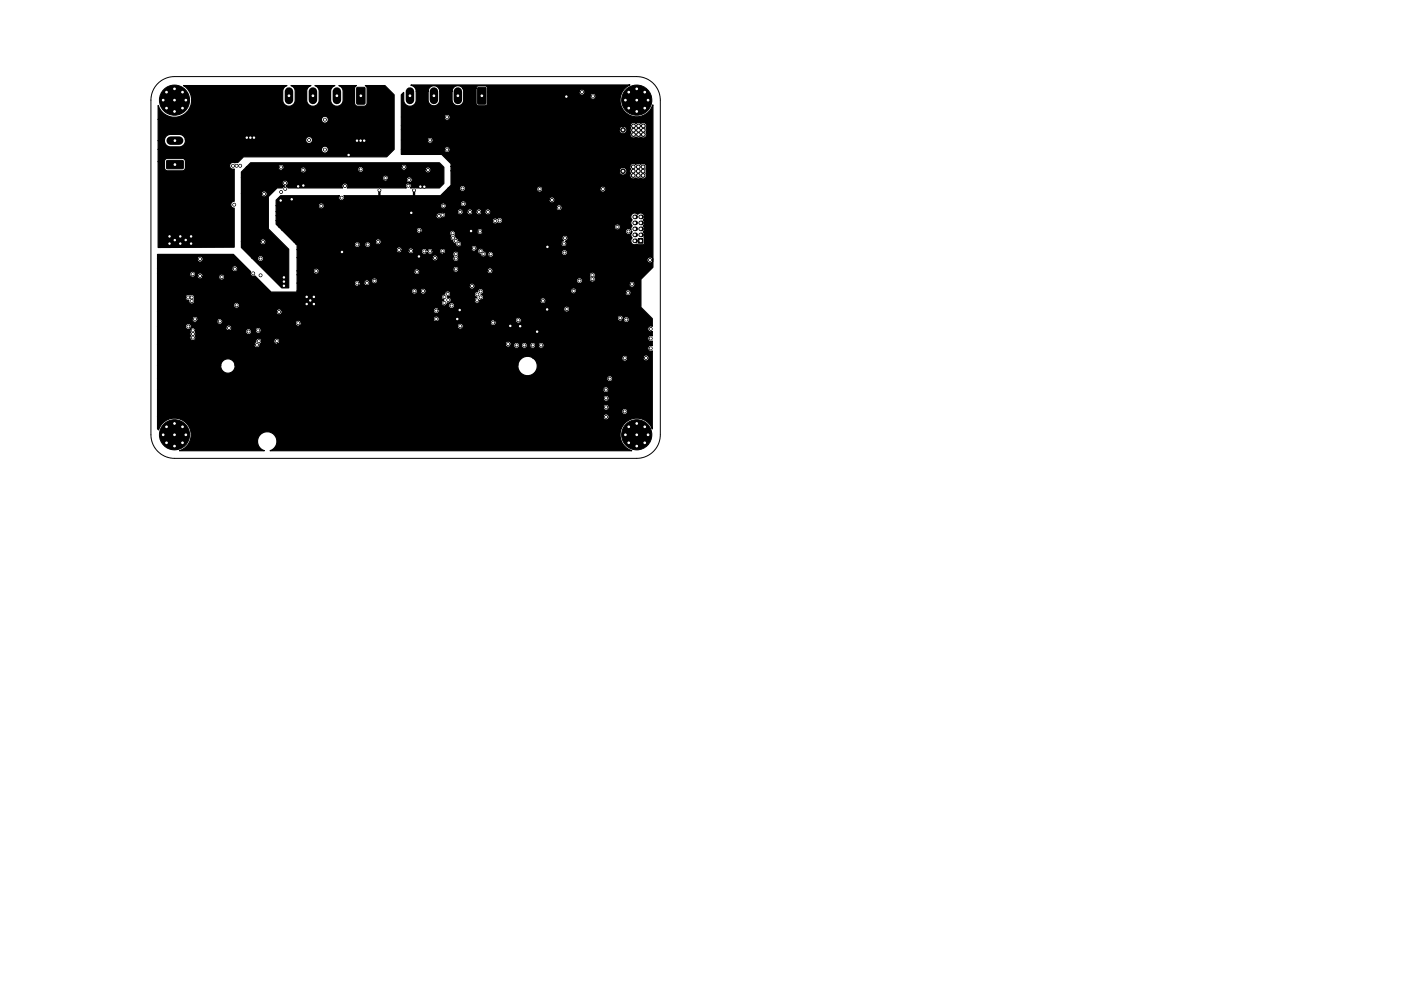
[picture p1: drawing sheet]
<svg xmlns="http://www.w3.org/2000/svg" width="297mm" height="210mm" viewBox="0 0 297 210" stroke-linecap="round" stroke-linejoin="round" font-family="sans-serif">
<path d="M33.5 17.7a5 5 0 0 1 3.5-1.5h98a5 5 0 0 1 5 5v71a5 5 0 0 1-5 5h-98a5 5 0 0 1-5-5v-71a5 5 0 0 1 1.5-3.5z" fill="none" stroke="#000" stroke-width=".21"/>
<g fill="#000" stroke="#000" stroke-width=".21">
<path d="M75.7 18.6l1.5-.1 .2 .2v3.2l-.1 .2h-1.5l-.2-.1zM101.3 18.6l1.5-.1 .2 .2 .1 3.2-.2 .2h-1.4l-.2-.1zM35.4 34.1l3.3-.1 .2 .2v1.5l-.3 .1h-3.2l-.1-.2zM135.3 50.6h1v1h-1z"/>
<circle cx="35.3" cy="19.6" r=".4"/>
<circle cx="37" cy="18.8" r=".4"/>
<circle cx="38.7" cy="19.6" r=".4"/>
<circle cx="123.4" cy="19.6" r=".3"/>
<circle cx="133.3" cy="19.6" r=".4"/>
<circle cx="135" cy="18.8" r=".4"/>
<circle cx="136.7" cy="19.6" r=".4"/>
<circle cx="34.6" cy="21.2" r=".4"/>
<circle cx="35.3" cy="22.9" r=".4"/>
<circle cx="37" cy="23.6" r=".4"/>
<circle cx="37" cy="21.2" r="3.2"/>
<circle cx="38.7" cy="22.9" r=".4"/>
<circle cx="39.4" cy="21.2" r=".4"/>
<circle cx="49.4" cy="35.2" r=".3"/>
<circle cx="50.2" cy="35.2" r=".3"/>
<circle cx="50.9" cy="35.2" r=".3"/>
<circle cx="52.3" cy="29.2" r=".3"/>
<circle cx="53.1" cy="29.2" r=".3"/>
<circle cx="53.8" cy="29.2" r=".3"/>
<circle cx="59.6" cy="35.5" r=".3"/>
<circle cx="60.5" cy="38.9" r=".3"/>
<circle cx="63.2" cy="39.5" r=".3"/>
<circle cx="64.3" cy="36.1" r=".3"/>
<circle cx="64.3" cy="39.4" r=".3"/>
<circle cx="65.5" cy="29.7" r=".3"/>
<circle cx="68.9" cy="31.7" r=".3"/>
<circle cx="68.9" cy="25.4" r=".3"/>
<circle cx="73.1" cy="39.5" r=".3"/>
<circle cx="73.9" cy="32.9" r=".3"/>
<circle cx="75.7" cy="29.8" r=".3"/>
<circle cx="76.5" cy="29.8" r=".3"/>
<circle cx="76.5" cy="35.9" r=".3"/>
<circle cx="77.2" cy="29.8" r=".3"/>
<circle cx="81.7" cy="37.8" r=".3"/>
<circle cx="85.6" cy="35.5" r=".3"/>
<circle cx="86.6" cy="39.4" r=".3"/>
<circle cx="86.8" cy="38.2" r=".3"/>
<circle cx="89.1" cy="39.6" r=".3"/>
<circle cx="90" cy="39.6" r=".3"/>
<circle cx="90.7" cy="36.1" r=".3"/>
<circle cx="91.2" cy="29.8" r=".3"/>
<circle cx="94.8" cy="31.7" r=".3"/>
<circle cx="94.8" cy="24.9" r=".3"/>
<circle cx="98.1" cy="40" r=".3"/>
<circle cx="120.1" cy="20.5" r=".3"/>
<circle cx="125.7" cy="20.4" r=".3"/>
<circle cx="132.1" cy="36.3" r=".48"/>
<circle cx="132.1" cy="27.6" r=".48"/>
<circle cx="132.6" cy="21.2" r=".4"/>
<circle cx="133.3" cy="22.9" r=".4"/>
<circle cx="134.3" cy="37.2" r=".4"/>
<circle cx="134.3" cy="35.4" r=".4"/>
<circle cx="134.3" cy="36.3" r=".4"/>
<circle cx="134.3" cy="26.7" r=".4"/>
<circle cx="134.3" cy="28.5" r=".4"/>
<circle cx="134.3" cy="27.6" r=".4"/>
<circle cx="135" cy="23.6" r=".4"/>
<circle cx="135" cy="21.2" r="3.2"/>
<circle cx="135.3" cy="35.4" r=".4"/>
<circle cx="135.3" cy="36.3" r=".4"/>
<circle cx="135.3" cy="37.2" r=".4"/>
<circle cx="135.4" cy="27.6" r=".4"/>
<circle cx="135.4" cy="28.5" r=".4"/>
<circle cx="135.4" cy="26.7" r=".4"/>
<circle cx="136.3" cy="35.4" r=".4"/>
<circle cx="136.3" cy="36.3" r=".4"/>
<circle cx="136.3" cy="37.2" r=".4"/>
<circle cx="136.4" cy="26.7" r=".4"/>
<circle cx="136.4" cy="27.6" r=".4"/>
<circle cx="136.4" cy="28.5" r=".4"/>
<circle cx="136.7" cy="22.9" r=".4"/>
<circle cx="137.4" cy="21.2" r=".4"/>
<circle cx="35.9" cy="51.7" r=".3"/>
<circle cx="35.9" cy="50.2" r=".3"/>
<circle cx="37.1" cy="50.9" r=".3"/>
<circle cx="38.2" cy="51.7" r=".3"/>
<circle cx="38.2" cy="50.2" r=".3"/>
<circle cx="39.4" cy="50.9" r=".3"/>
<circle cx="40.5" cy="51.7" r=".3"/>
<circle cx="40.5" cy="50.2" r=".3"/>
<circle cx="40.8" cy="58.2" r=".3"/>
<circle cx="42.4" cy="55" r=".3"/>
<circle cx="42.4" cy="58.5" r=".3"/>
<circle cx="47" cy="58.8" r=".3"/>
<circle cx="49.7" cy="43.4" r=".3"/>
<circle cx="49.8" cy="57" r=".3"/>
<circle cx="53.7" cy="58" r=".3"/>
<circle cx="55.2" cy="58.4" r=".3"/>
<circle cx="55.2" cy="54.9" r=".3"/>
<circle cx="55.8" cy="51.3" r=".3"/>
<circle cx="56" cy="41.1" r=".3"/>
<circle cx="59.5" cy="42.5" r=".3"/>
<circle cx="59.6" cy="40.7" r=".3"/>
<circle cx="60.2" cy="58.9" r=".3"/>
<circle cx="60.2" cy="59.7" r=".3"/>
<circle cx="60.5" cy="40.1" r=".3"/>
<circle cx="61.8" cy="42.3" r=".3"/>
<circle cx="67.1" cy="57.5" r=".3"/>
<circle cx="68.1" cy="43.7" r=".3"/>
<circle cx="72.4" cy="42" r=".3"/>
<circle cx="72.5" cy="53.5" r=".3"/>
<circle cx="75.7" cy="51.9" r=".3"/>
<circle cx="78" cy="51.9" r=".3"/>
<circle cx="79.4" cy="59.6" r=".3"/>
<circle cx="80.2" cy="51.3" r=".3"/>
<circle cx="80.4" cy="40.4" r=".3"/>
<circle cx="84.6" cy="53" r=".3"/>
<circle cx="87.1" cy="53.2" r=".3"/>
<circle cx="87.2" cy="45.2" r=".3"/>
<circle cx="87.8" cy="40.4" r=".3"/>
<circle cx="88.4" cy="57.7" r=".3"/>
<circle cx="88.8" cy="54.4" r=".3"/>
<circle cx="88.9" cy="48.9" r=".3"/>
<circle cx="90" cy="53.3" r=".3"/>
<circle cx="91.2" cy="53.3" r=".3"/>
<circle cx="92.2" cy="54.7" r=".3"/>
<circle cx="93" cy="45.8" r=".3"/>
<circle cx="93.8" cy="53.3" r=".3"/>
<circle cx="93.8" cy="45.6" r=".3"/>
<circle cx="94" cy="43.7" r=".3"/>
<circle cx="96" cy="49.5" r=".3"/>
<circle cx="96.1" cy="50.4" r=".3"/>
<circle cx="96.6" cy="51.1" r=".3"/>
<circle cx="96.6" cy="53.9" r=".3"/>
<circle cx="96.6" cy="57.1" r=".3"/>
<circle cx="96.6" cy="54.9" r=".3"/>
<circle cx="97.2" cy="51.8" r=".3"/>
<circle cx="97.6" cy="45" r=".3"/>
<circle cx="98.2" cy="43.2" r=".3"/>
<circle cx="99.6" cy="45" r=".3"/>
<circle cx="99.9" cy="49" r=".3"/>
<circle cx="100.5" cy="52.7" r=".3"/>
<circle cx="101.5" cy="45" r=".3"/>
<circle cx="101.8" cy="49.1" r=".3"/>
<circle cx="101.9" cy="53.3" r=".3"/>
<circle cx="102.5" cy="53.9" r=".3"/>
<circle cx="103.4" cy="45" r=".3"/>
<circle cx="103.9" cy="57.4" r=".3"/>
<circle cx="104" cy="53.9" r=".3"/>
<circle cx="105" cy="46.9" r=".3"/>
<circle cx="105.9" cy="46.8" r=".3"/>
<circle cx="114.4" cy="40.1" r=".3"/>
<circle cx="116.1" cy="52.4" r=".3"/>
<circle cx="117" cy="42.4" r=".3"/>
<circle cx="118.5" cy="44.1" r=".3"/>
<circle cx="119.6" cy="51.7" r=".3"/>
<circle cx="119.7" cy="53.6" r=".3"/>
<circle cx="119.8" cy="50.5" r=".3"/>
<circle cx="122.9" cy="59.6" r=".3"/>
<circle cx="125.6" cy="58.4" r=".3"/>
<circle cx="125.6" cy="59.2" r=".3"/>
<circle cx="127.8" cy="40.1" r=".3"/>
<circle cx="130.9" cy="48.2" r=".3"/>
<circle cx="133.2" cy="49.1" r=".3"/>
<circle cx="137.8" cy="55.2" r=".3"/>
<circle cx="39.9" cy="63.1" r=".3"/>
<circle cx="39.9" cy="69.3" r=".3"/>
<circle cx="40.6" cy="63.1" r=".3"/>
<circle cx="40.6" cy="63.9" r=".3"/>
<circle cx="40.9" cy="70.9" r=".3"/>
<circle cx="40.9" cy="70.1" r=".3"/>
<circle cx="40.9" cy="71.6" r=".3"/>
<circle cx="41.3" cy="67.7" r=".3"/>
<circle cx="46.6" cy="68.2" r=".3"/>
<circle cx="48.5" cy="69.6" r=".3"/>
<circle cx="50.2" cy="64.8" r=".3"/>
<circle cx="52.7" cy="70.4" r=".3"/>
<circle cx="54.5" cy="73.1" r=".3"/>
<circle cx="54.7" cy="70.1" r=".3"/>
<circle cx="54.9" cy="72.4" r=".3"/>
<circle cx="58.7" cy="72.4" r=".3"/>
<circle cx="59.2" cy="66.2" r=".3"/>
<circle cx="60.2" cy="60.6" r=".3"/>
<circle cx="63.2" cy="68.6" r=".3"/>
<circle cx="65" cy="64.5" r=".3"/>
<circle cx="65" cy="63" r=".3"/>
<circle cx="65.8" cy="63.7" r=".3"/>
<circle cx="66.5" cy="63" r=".3"/>
<circle cx="66.5" cy="64.5" r=".3"/>
<circle cx="75.7" cy="60.1" r=".3"/>
<circle cx="77.8" cy="60" r=".3"/>
<circle cx="87.9" cy="61.8" r=".3"/>
<circle cx="89.7" cy="61.8" r=".3"/>
<circle cx="92.5" cy="65.9" r=".3"/>
<circle cx="92.5" cy="67.7" r=".3"/>
<circle cx="94.2" cy="64.3" r=".3"/>
<circle cx="94.2" cy="63" r=".3"/>
<circle cx="94.9" cy="62.4" r=".3"/>
<circle cx="95" cy="63.7" r=".3"/>
<circle cx="95.8" cy="64.8" r=".3"/>
<circle cx="97" cy="67.7" r=".3"/>
<circle cx="97.5" cy="65.8" r=".3"/>
<circle cx="97.6" cy="69.2" r=".3"/>
<circle cx="100.1" cy="60.7" r=".3"/>
<circle cx="101.1" cy="63.7" r=".3"/>
<circle cx="101.2" cy="62.5" r=".3"/>
<circle cx="101.9" cy="63.1" r=".3"/>
<circle cx="101.9" cy="61.8" r=".3"/>
<circle cx="104.6" cy="68.4" r=".3"/>
<circle cx="107.7" cy="73" r=".3"/>
<circle cx="108.2" cy="69.1" r=".3"/>
<circle cx="109.5" cy="73.3" r=".3"/>
<circle cx="109.9" cy="67.9" r=".3"/>
<circle cx="110.3" cy="69.2" r=".3"/>
<circle cx="111.2" cy="73.3" r=".3"/>
<circle cx="113" cy="73.3" r=".3"/>
<circle cx="113.9" cy="70.4" r=".3"/>
<circle cx="114.7" cy="73.3" r=".3"/>
<circle cx="115.1" cy="63.8" r=".3"/>
<circle cx="116" cy="65.7" r=".3"/>
<circle cx="120.1" cy="65.6" r=".3"/>
<circle cx="121.6" cy="61.7" r=".3"/>
<circle cx="131.5" cy="67.5" r=".3"/>
<circle cx="132.5" cy="76" r=".3"/>
<circle cx="132.8" cy="67.8" r=".3"/>
<circle cx="133.2" cy="62.1" r=".3"/>
<circle cx="134" cy="60.3" r=".3"/>
<circle cx="137" cy="75.9" r=".3"/>
<circle cx="138" cy="73.9" r=".3"/>
<circle cx="138" cy="71.8" r=".3"/>
<circle cx="138" cy="69.8" r=".3"/>
<circle cx="34.6" cy="92.2" r=".4"/>
<circle cx="35.3" cy="90.6" r=".4"/>
<circle cx="35.3" cy="93.9" r=".4"/>
<circle cx="37" cy="94.6" r=".4"/>
<circle cx="37" cy="89.8" r=".4"/>
<circle cx="37" cy="92.2" r="3.2"/>
<circle cx="38.7" cy="90.6" r=".4"/>
<circle cx="38.7" cy="93.9" r=".4"/>
<circle cx="39.4" cy="92.2" r=".4"/>
<circle cx="128.4" cy="82.7" r=".3"/>
<circle cx="128.5" cy="88.4" r=".3"/>
<circle cx="128.5" cy="84.5" r=".3"/>
<circle cx="128.5" cy="86.4" r=".3"/>
<circle cx="129.3" cy="80.3" r=".3"/>
<circle cx="132.4" cy="87.3" r=".3"/>
<circle cx="132.6" cy="92.2" r=".4"/>
<circle cx="133.3" cy="90.6" r=".4"/>
<circle cx="133.3" cy="93.9" r=".4"/>
<circle cx="135" cy="94.6" r=".4"/>
<circle cx="135" cy="89.8" r=".4"/>
<circle cx="135" cy="92.2" r="3.2"/>
<circle cx="136.7" cy="90.6" r=".4"/>
<circle cx="136.7" cy="93.9" r=".4"/>
<circle cx="137.4" cy="92.2" r=".4"/>
</g>
<g fill="#000">
<circle cx="134.6" cy="48.6" r=".5"/>
<circle cx="134.6" cy="46" r=".5"/>
<circle cx="134.6" cy="49.8" r=".5"/>
<circle cx="134.6" cy="47.3" r=".5"/>
<circle cx="134.6" cy="51.1" r=".5"/>
<circle cx="135.8" cy="48.6" r=".5"/>
<circle cx="135.8" cy="49.8" r=".5"/>
<circle cx="135.8" cy="46" r=".5"/>
<circle cx="135.8" cy="47.3" r=".5"/>
</g>
<path d="M61.3 19.4v1.8M66.3 19.4v1.8M71.4 19.4v1.8M86.9 19.4v1.8M92 19.4v1.8M97.1 19.4v1.8M36.2 29.8h1.8" fill="none" stroke="#000" stroke-width="1.8"/>
<path d="M80.4 40.4v1.3M87.8 40.4v1.8" fill="none" stroke="#000" stroke-width=".5"/>
<path d="M33.5 22.4a3.6 3.6 0 0 0 5.8 1.7 3.6 3.6 0 0 0-.4-5.9h21.9l-.5 .3-.3 .7-.1 2.1a1.33 1.33 0 0 0 1.4 1.2 1.33 1.33 0 0 0 1.3-1.2v-2.1l-.4-.7-.5-.3h4.2l-.5 .3-.4 .7v2.1a1.33 1.33 0 0 0 1.3 1.2 1.33 1.33 0 0 0 1.4-1.2v-2.1l-.4-.7-.5-.3h4.2l-.5 .3-.4 .7v2.1a1.33 1.33 0 0 0 1.3 1.2 1.33 1.33 0 0 0 1.4-1.2l-.1-2.1-.3-.7-.6-.3h3.8l-.4 .4v3.3a.68 .68 0 0 0 .7 .6h1.3a.68 .68 0 0 0 .6-.6v-3.3l-.4-.4h4.2l2 1.9v11.6l-1.6 1.6h-30.3l-1.3 1.2h-.6a.74 .74 0 0 0-1.1 .6 .74 .74 0 0 0 1 .8v6.8a.73 .73 0 0 0-.8 .7 .73 .73 0 0 0 .8 .8v8.2l-16.2 .1v-18.2h1.4v1.3a.68 .68 0 0 0 .6 .6h3.1a.68 .68 0 0 0 .7-.6v-1.3a.68 .68 0 0 0-.7-.7h-3.1a.68 .68 0 0 0-.6 .7h-1.4v-2.6h34.7a.73 .73 0 0 0 .9 .7 .73 .73 0 0 0 .3-1.2 .73 .73 0 0 0-1.2 .3v.2h-34.7v-1.9h1.4a1.32 1.32 0 0 0 1.2 1.4h1.9a1.32 1.32 0 0 0 1.3-1.6h25.5a.73 .73 0 0 0 1 .8 .73 .73 0 0 0 .2-1.2 .73 .73 0 0 0-1.2 .3v.1h-25.5a1.31 1.31 0 0 0-1.3-1.1h-1.9a1.32 1.32 0 0 0-1.2 1.3h-1.4v-4.5h34.7a.73 .73 0 0 0 .9 .8 .73 .73 0 0 0 .3-1.2 .73 .73 0 0 0-1.2 .3v.1h-34.7zM33.4 54h16.1l3.7 3.7a.63 .63 0 0 0 0 .7 .63 .63 0 0 0 .8 .1l3.5 3.5h5.4l.1-.3h24.2a.63 .63 0 0 0 .7 .7 .63 .63 0 0 0 .6-.7h.6v.1a.63 .63 0 0 0 .9 .5 .63 .63 0 0 0 0-1.1 .63 .63 0 0 0-.9 .5h-.6v-.1a.63 .63 0 0 0-.7-.4 .63 .63 0 0 0-.6 .5h-24.2v-1.6h12.1v.1a.63 .63 0 0 0 1 .4h23.3v.2a.63 .63 0 0 0 .9 .5 .63 .63 0 0 0 .2-1h32.9v.1a.63 .63 0 0 0 .9 .5 .63 .63 0 0 0 0-1.1 .63 .63 0 0 0-.9 .5l-32.9-.1a.63 .63 0 0 0-1.1 .4h-23.3l.2-.3v-.4h.8a.63 .63 0 0 0 .9 .7 .63 .63 0 0 0 .2-1.1h.6v.1a.63 .63 0 0 0 .7 .6 .63 .63 0 0 0 .5-.7h42.2v.1a.63 .63 0 0 0 1 .5 .63 .63 0 0 0 0-1.1 .63 .63 0 0 0-1 .5l-42.2-.1a.63 .63 0 0 0-.7-.4 .63 .63 0 0 0-.5 .5h-.6a.63 .63 0 0 0-1.1 .4l-.8-.1a.63 .63 0 0 0-.7-.3 .63 .63 0 0 0-.5 .6h-12.1v-1.8h62v.1a.48 .48 0 0 1 0 .8 .64 .64 0 0 0 .8 .6 .64 .64 0 0 0 .3-1 .63 .63 0 0 0-.3-1 .63 .63 0 0 0-.8 .5h-62v-.8h3.4v.1a.63 .63 0 0 0 .7 .6 .63 .63 0 0 0 .6-.6h20.1v.1a.63 .63 0 0 0 .9 .5 .63 .63 0 0 0-.1-1.1h7.4v.1a.63 .63 0 0 0 .6 .6 .63 .63 0 0 0 .6-.4h6.1v.1a.63 .63 0 0 0 .9 .5 .63 .63 0 0 0 0-1.1 .63 .63 0 0 0-.9 .5l-6.1-.1a.63 .63 0 0 0-.4-.8 .63 .63 0 0 0-.8 .6l-7.4-.1a.63 .63 0 0 0-.8 .6h-20.1a.63 .63 0 0 0-.6-.7 .63 .63 0 0 0-.7 .6h-3.4v-2.8h28.6v.1a.63 .63 0 0 0 1 .5 .63 .63 0 0 0 0-1.1 .63 .63 0 0 0-1 .5h-28.6v-1.7h21v.1a.63 .63 0 0 0 .6 .5 .63 .63 0 0 0 .6-.5h1.3v.2a.63 .63 0 0 0 .6 .5 .63 .63 0 0 0 .6-.5h1.6v.1a.63 .63 0 0 0 .6 .6 .63 .63 0 0 0 .7-.5 .63 .63 0 0 0 .7 .5 .63 .63 0 0 0 .5-.8h1.4v.1a.63 .63 0 0 0 .9 .6h1.9l.2 .5a.63 .63 0 0 0 0 .9 .63 .63 0 0 0 .9 0 .63 .63 0 0 0 0-.9 .63 .63 0 0 0-.2-1 .63 .63 0 0 0-.9 .5l-1.9-.1a.63 .63 0 0 0 .1-1 .63 .63 0 0 0-1 .4h-1.4a.63 .63 0 0 0-.6-.5 .63 .63 0 0 0-.6 .5l-.1-.2a.63 .63 0 0 0-.7-.3 .63 .63 0 0 0-.5 .6h-1.6v-.4l-.3-.3h12.5a.63 .63 0 0 0 .3 .6 .63 .63 0 0 0 .6 0h.5l.2 .6a.48 .48 0 0 1 .5 .5 .63 .63 0 0 0 .7 .2 .63 .63 0 0 0 .4-.6h.3v.1a.63 .63 0 0 0 .9 .5 .63 .63 0 0 0 .2-1h14.6v.2a.63 .63 0 0 0 .9 .4 .63 .63 0 0 0 0-1 .63 .63 0 0 0-.9 .4h-14.7a.63 .63 0 0 0-1 .4h-.3l-.2-.5a.48 .48 0 0 1-.5-.5 .63 .63 0 0 0-.7-.2 .63 .63 0 0 0-.4 .5h-.4a.63 .63 0 0 0-.1-1.1 .63 .63 0 0 0-.9 .5h-12.6a.63 .63 0 0 0-.8 .5h-1.2a.63 .63 0 0 0-.6-.7 .63 .63 0 0 0-.7 .6h-21v-1l-.2-.2h12.3a.63 .63 0 0 0 .6 .7 .63 .63 0 0 0 .7-.7h.9v.1a.63 .63 0 0 0 1 .5 .63 .63 0 0 0 0-1.1 .63 .63 0 0 0-1 .5h-.9l-.1-.1a.63 .63 0 0 0-.6-.5 .63 .63 0 0 0-.6 .6h-12.3l-.6-.6h17.4v.2a.63 .63 0 0 0 .9 .4 .63 .63 0 0 0 0-1 .63 .63 0 0 0-.9 .4h-17.4l-2.4-2.4h28.5v.2a.63 .63 0 0 0 .9 .4h6.1l.3 .6a.74 .74 0 0 0 .4 1.2l.2 .4a.49 .49 0 0 1 .5 .6 .63 .63 0 0 0 .8 .1 .63 .63 0 0 0 .3-.7h21.1v.1a.63 .63 0 0 0 1 .5 .63 .63 0 0 0 0-1 .63 .63 0 0 0 .5-.9 .63 .63 0 0 0-1-.2 .63 .63 0 0 0 0 1l-.3 .2-.2 .3h-21.1l-.2-.3a.49 .49 0 0 1-.5-.6 .63 .63 0 0 1-.5-.7l-.2-.1a.62 .62 0 0 0 0-.8h4.7v.1a.63 .63 0 0 0 .7 .5 .63 .63 0 0 0 .6-.6h30.2v.1a.63 .63 0 0 0 .7 .5 .63 .63 0 0 0 .6-.7l.1 .2a.83 .83 0 0 0 0 1.3 .83 .83 0 0 0-.1 1.1 .83 .83 0 0 0 1.2 .2l.2 .1 1.3-.1 .1-1.2-.2-.3a.82 .82 0 0 0-.1-1.1 .83 .83 0 0 0 0-1.3 .83 .83 0 0 0 0-1.2 .83 .83 0 0 0 0-1.3 .83 .83 0 0 0-1.2 .1 .83 .83 0 0 0-1.2-.1 .83 .83 0 0 0 0 1.3 .83 .83 0 0 0 0 1.2l-.2 .4v.5a.63 .63 0 0 0-.7-.3 .63 .63 0 0 0-.5 .6h-30.2v-.2a.63 .63 0 0 0-.7-.4 .63 .63 0 0 0-.6 .6l-4.7-.1a.63 .63 0 0 0-1.1 .4h-6a.63 .63 0 0 0-.1-1.1 .63 .63 0 0 0-.9 .5h-28.5l-.7-.7h71.2v.1a.63 .63 0 0 0 .9 .5 .63 .63 0 0 0 0-1.1 .63 .63 0 0 0-.9 .5h-71.2l-.6-.5v-.8h45.9a.63 .63 0 0 0 .4 .7 .63 .63 0 0 0 .7-.3 .63 .63 0 0 0 .9 0 .63 .63 0 0 0-.1-.9 .63 .63 0 0 0-.9 .1l-.1-.1a.63 .63 0 0 0-.9 .5h-45.9v-1.1h33.9v.2a.7 .7 0 0 0 .5 .5 .7 .7 0 0 0 .7-.2 .65 .65 0 0 0 .8-.9 .65 .65 0 0 0-1.2-.1 .63 .63 0 0 0-.8 .5h-33.9v-.8h38.5v.1a.63 .63 0 0 0 .6 .6 .63 .63 0 0 0 .6-.7h.8v.1a.63 .63 0 0 0 .7 .6 .63 .63 0 0 0 .5-.7h.7v.1a.63 .63 0 0 0 .7 .6 .63 .63 0 0 0 .6-.7h.6v.1a.63 .63 0 0 0 1 .5 .63 .63 0 0 0 0-1.1 .63 .63 0 0 0-1 .5h-.6l-.1-.1a.63 .63 0 0 0-.6-.5 .63 .63 0 0 0-.6 .6h-.7v-.1a.63 .63 0 0 0-.6-.5 .63 .63 0 0 0-.6 .6h-.8v-.1a.63 .63 0 0 0-.7-.5 .63 .63 0 0 0-.5 .6h-38.5v-1.3h9v.1a.63 .63 0 0 0 .7 .6 .63 .63 0 0 0 .5-.7h24.7v.1a.63 .63 0 0 0 .5 .6 .63 .63 0 0 0 .7-.3h23.3v.1a.63 .63 0 0 0 1 .5 .63 .63 0 0 0 0-1.1 .63 .63 0 0 0-1 .5h-23.3v-.5l-.2-.3h3.2v.1a.63 .63 0 0 0 1 .5 .63 .63 0 0 0 0-1.1 .63 .63 0 0 0-1 .5l-3.3-.1a.63 .63 0 0 0-.9 .5h-24.7v-.1a.63 .63 0 0 0-.6-.4 .63 .63 0 0 0-.6 .5h-9v-1.1l1-1h12.5a.63 .63 0 0 0 0 .9 .63 .63 0 0 0 .9 0h43.5v.1a.63 .63 0 0 0 1 .4 .63 .63 0 0 0 0-1 .63 .63 0 0 0-1 .5h-43.5l.2-.5-.2-.4h20.4l1.7-1.6h2.4a.63 .63 0 0 0 .6 .7 .63 .63 0 0 0 .7-.5h15.1v.1a.63 .63 0 0 0 .7 .6 .63 .63 0 0 0 .5-.7h12.2v.1a.63 .63 0 0 0 .9 .5 .63 .63 0 0 0 0-1.1 .63 .63 0 0 0-.9 .5h-12.2v-.2a.63 .63 0 0 0-.6-.4 .63 .63 0 0 0-.6 .6l-15.1-.1a.63 .63 0 0 0-.6-.7 .63 .63 0 0 0-.7 .6h-2.4l.6-.6v-3.1h35.7a.82 .82 0 0 0 1.1 .9 .82 .82 0 0 0 .2-1.4 .82 .82 0 0 0-1.3 .4v.1h-35.7v-.9h37.9l.2 .6-.2 .3 .1 .7a.79 .79 0 0 0 .3 .9 .79 .79 0 0 0 1 0 .87 .87 0 0 0 1 0 .73 .73 0 0 0 1 0 .73 .73 0 0 0 0-1l.2-.4-.1-.7a.77 .77 0 0 0-.2-.9 .77 .77 0 0 0-1 0 .96 .96 0 0 0-1.1 0 .73 .73 0 0 0-1.2 .5h-37.9v-.6l-2-1.9h-8.5v-1.1h9.1a.63 .63 0 0 0 .8 .6 .63 .63 0 0 0 .2-1 .63 .63 0 0 0-1 .3v.1h-9.1v-2h5.5a.63 .63 0 0 0 .8 .7 .63 .63 0 0 0 .2-1.1 .63 .63 0 0 0-1 .3v.1h-5.5v-2.2h46.2a.82 .82 0 0 0 1.1 .8 .82 .82 0 0 0 .2-1.3 .82 .82 0 0 0-1.3 .3v.2h-46.2v-.9h48.5l.1 .6-.1 .4 .1 .6a.79 .79 0 0 0 .2 1 .79 .79 0 0 0 1-.1 .87 .87 0 0 0 1 0 .73 .73 0 0 0 1 0 .73 .73 0 0 0 .1-1l.1-.4-.1-.6a.77 .77 0 0 0-.2-1 .77 .77 0 0 0-1 .1 .96 .96 0 0 0-1 0 .73 .73 0 0 0-1.2 .4h-48.5v-1.8h9.1v.1a.63 .63 0 0 0 .9 .5 .63 .63 0 0 0 0-1 .63 .63 0 0 0-.9 .4h-9.1v-4.7l.5-.5v1.7a1.33 1.33 0 0 0 1.3 1.2 1.33 1.33 0 0 0 1.3-1.2v-1.9h2.6v2.1a1.23 1.23 0 0 0 1.3 .9 1.23 1.23 0 0 0 1.1-1.1v-1.9h2.7v2.1a1.23 1.23 0 0 0 1.3 .9 1.23 1.23 0 0 0 1.1-1.1v-1.9l-.2-.6h2.8v3.1a.58 .58 0 0 0 .6 .5h1.4l.3-.1 .2-.4v-1.5h21.7v.1a.63 .63 0 0 0 1 .5 .63 .63 0 0 0 0-1.1 .63 .63 0 0 0-1 .5h-21.7v-.9h19.4v.1a.63 .63 0 0 0 .9 .5 .63 .63 0 0 0 0-1.1 .63 .63 0 0 0-.9 .5h-19.4v-.7a.58 .58 0 0 0-.6-.6h-1.5l-.4 .6h-2.8a1.23 1.23 0 0 0-1.3-.6 1.23 1.23 0 0 0-.9 1.2h-2.7v-.2a1.23 1.23 0 0 0-1.3-1 1.23 1.23 0 0 0-1.1 1.2l-2.6-.1a1.31 1.31 0 0 0-1.1-1.2l46.5-.1a3.5 3.5 0 0 0-.9 5.9 3.5 3.5 0 0 0 5.7-1.7v32.9a.63 .63 0 0 0-.9-.5 .63 .63 0 0 0 0 1.1 .63 .63 0 0 0 .9-.5v1.5l-2.5 2.6v5.9l2.4 2.4v1.6a.63 .63 0 0 0-1 .6 .63 .63 0 0 0 1 .5v1a.63 .63 0 0 0-1 .5 .63 .63 0 0 0 1 .5v1.1a.63 .63 0 0 0-1 .5 .63 .63 0 0 0 1 .5v16.6l-.2-.4a3.5 3.5 0 0 0-5.8-.6 3.5 3.5 0 0 0 1.6 5.6h-76.6l.3-.1a2.06 2.06 0 0 0 .6-3.3 2.06 2.06 0 0 0-3.3 .4 2.06 2.06 0 0 0 1.1 3h-17.9l.6-.2a3.5 3.5 0 0 0 .6-5.9 3.5 3.5 0 0 0-5.7 1.7l-.2-.2v-2.6h94.5v.1a.63 .63 0 0 0 .9 .5 .63 .63 0 0 0 0-1.1 .63 .63 0 0 0-.9 .5h-94.5v-1.2h98.4v.2a.63 .63 0 0 0 1 .4 .63 .63 0 0 0 0-1 .63 .63 0 0 0-1 .4h-98.4v-.8h94.5v.1a.63 .63 0 0 0 .9 .5 .63 .63 0 0 0 0-1.1 .63 .63 0 0 0-.9 .5h-94.5v-1.9h94.5v.1a.63 .63 0 0 0 .9 .4 .63 .63 0 0 0 0-1 .63 .63 0 0 0-.9 .5h-94.5v-1.9h94.4v.1a.63 .63 0 0 0 1 .5 .63 .63 0 0 0 0-1.1 .63 .63 0 0 0-1 .5h-94.4v-2.3h95.2v.1a.63 .63 0 0 0 1 .5 .63 .63 0 0 0 0-1.1 .63 .63 0 0 0-1 .5h-95.2v-2.8h13.4v.3a1.53 1.53 0 0 0 1.7 1.4 1.53 1.53 0 0 0 1.3-1.7h60v.4a2.06 2.06 0 0 0 3.1 1.5 2.06 2.06 0 0 0 .1-3.5h18.8v.2a.63 .63 0 0 0 .8 .5 .63 .63 0 0 0 .5-.7h3.2v.1a.63 .63 0 0 0 1 .5 .63 .63 0 0 0 0-1.1 .63 .63 0 0 0-1 .5l-3.2-.1a.63 .63 0 0 0-.7-.4 .63 .63 0 0 0-.6 .5l-19-.1a2.06 2.06 0 0 0-3 1.7h-60v-.3a1.53 1.53 0 0 0-1.6-1.1 1.53 1.53 0 0 0-1.4 1.4h-13.4v-4.4h20.5v.1a.67 .67 0 0 0 .7 .6 .67 .67 0 0 0 .6-.9l.2-.2 .1-.4h2.5v.1a.63 .63 0 0 0 .9 .6h48.2v.1a.63 .63 0 0 0 .6 .5 .63 .63 0 0 0 .6-.4h.6v.1a.63 .63 0 0 0 .7 .6 .63 .63 0 0 0 .6-.7h.3v.1a.63 .63 0 0 0 .7 .6 .63 .63 0 0 0 .6-.7h.5v.1a.63 .63 0 0 0 .7 .6 .63 .63 0 0 0 .6-.7h.5v.1a.63 .63 0 0 0 1 .5 .63 .63 0 0 0 0-1.1 .63 .63 0 0 0-1 .5h-.5v-.1a.63 .63 0 0 0-.7-.5 .63 .63 0 0 0-.6 .6h-.5v-.1a.63 .63 0 0 0-.7-.5 .63 .63 0 0 0-.6 .6h-.3l-.1-.1a.63 .63 0 0 0-.6-.5 .63 .63 0 0 0-.6 .6h-.6a.63 .63 0 0 0-.4-.8 .63 .63 0 0 0-.8 .6l-48.1-.1a.63 .63 0 0 0 0-1 .63 .63 0 0 0-1 .4h-2.5v-.1a.67 .67 0 0 0-.9-.4 .67 .67 0 0 0-.4 .8l-.3 .5h-20.5v-3.1h6.9v1.2a.69 .69 0 0 0 .1 .9 .69 .69 0 0 0 1 0 .69 .69 0 0 0 0-.9l.1-.9h10.6v.1a.63 .63 0 0 0 .8 .6 .63 .63 0 0 0 .3-1h.9v.2a.63 .63 0 0 0 1 .4 .63 .63 0 0 0 0-1 .63 .63 0 0 0-1 .4h-.9a.63 .63 0 0 0-.7-.3 .63 .63 0 0 0-.4 .6h-10.6l-.1-.5-.2-.3h6.7v.2a.63 .63 0 0 0 .9 .4 .63 .63 0 0 0 0-1 .63 .63 0 0 0-.9 .4h-6.8a.63 .63 0 0 0-.8 .5h-6.9v-.8h5.9v.1a.63 .63 0 0 0 1 .5 .63 .63 0 0 0 0-1.1 .63 .63 0 0 0-1 .5h-5.9v-1.5h7.3v.1a.63 .63 0 0 0 .5 .6 .63 .63 0 0 0 .6-.3h4.2v.2a.63 .63 0 0 0 .5 .5 .63 .63 0 0 0 .6-.3h15.5v.1a.63 .63 0 0 0 .9 .5h33.5v.2a.63 .63 0 0 0 .9 .4 .63 .63 0 0 0 0-1 .63 .63 0 0 0-.9 .4h-33.5l.3-.2v-.5h40.1v.1a.63 .63 0 0 0 1 .5 .63 .63 0 0 0-.1-1.1h4.5v.1a.63 .63 0 0 0 .9 .5 .63 .63 0 0 0 .1-1.1h20.6v.2a.67 .67 0 0 0 .6 .5 .67 .67 0 0 0 .7-.3 .63 .63 0 0 0 .8 .6 .63 .63 0 0 0 .2-1 .63 .63 0 0 0-1 .2l-.1 .2a.63 .63 0 0 0-.4-.9 .63 .63 0 0 0-.8 .5h-20.7a.63 .63 0 0 0-.9 .5l-4.5-.1a.63 .63 0 0 0-.9 .6h-40.1v-.1a.63 .63 0 0 0-.7-.3 .63 .63 0 0 0-.5 .5h-15.4a.63 .63 0 0 0-.3-.9h45v.1a.63 .63 0 0 0 .9 .5 .63 .63 0 0 0 0-1 .63 .63 0 0 0-.9 .4h-45.1a.63 .63 0 0 0-.8 .5l-4.1-.1a.63 .63 0 0 0-.4-.9 .63 .63 0 0 0-.8 .6h-7.3v-1.6h25.2v.1a.63 .63 0 0 0 .8 .6 .63 .63 0 0 0 .3-1h32.2v.2a.63 .63 0 0 0 .8 .5 .63 .63 0 0 0 .3-1h26.5v.1a.63 .63 0 0 0 1 .5 .63 .63 0 0 0 0-1.1 .63 .63 0 0 0-1 .5h-26.5a.63 .63 0 0 0-.7-.2 .63 .63 0 0 0-.4 .5h-32.2a.63 .63 0 0 0-.7-.2 .63 .63 0 0 0-.4 .5h-25.2v-1.4h16.1v.1a.63 .63 0 0 0 1 .5 .63 .63 0 0 0 0-1.1h43.1v.1a.63 .63 0 0 0 1 .5h.5v.1a.63 .63 0 0 0 1 .5 .63 .63 0 0 0 0-1.1 .63 .63 0 0 0-1 .5h-.5l.3-.5a.63 .63 0 0 0 .8-.6h4.8v.1a.63 .63 0 0 0 .7 .5 .63 .63 0 0 0 .6-.6h12.7v.2a.63 .63 0 0 0 .9 .4 .63 .63 0 0 0 0-1 .63 .63 0 0 0-.9 .4h-12.7a.63 .63 0 0 0 .7-.5 .63 .63 0 0 0-.5-.7 .63 .63 0 0 0 .5-.8h18.5v.1a.63 .63 0 0 0 .5 .5 .63 .63 0 0 0 .7-.3h10.3v.2a.63 .63 0 0 0 1 .4 .63 .63 0 0 0 0-1 .63 .63 0 0 0-1 .4h-10.3a.63 .63 0 0 0-.4-.9 .63 .63 0 0 0-.8 .6h-18.5v-.2a.63 .63 0 0 0-.7-.3 .63 .63 0 0 0-.5 .6 .63 .63 0 0 0-.7 .6 .63 .63 0 0 0 .5 .7l-.4 .1-.2 .5-4.8-.1a.63 .63 0 0 0-.8-.5l.1-.1a.63 .63 0 0 0 .5-.7 .63 .63 0 0 0-.6-.6 .63 .63 0 0 0-.6 .7 .63 .63 0 0 0-.7 .6 .63 .63 0 0 0 .6 .7l-.5 .2-.1 .3h-43.3a.63 .63 0 0 0-.8 .5h-16.1v-1.6h5.9v.1a.63 .63 0 0 0 .7 .5 .66 .66 0 0 0 .9 .8 .66 .66 0 0 0 .3-1.1 .69 .69 0 0 0-.2-.8 .69 .69 0 0 0-.8 0 .63 .63 0 0 0-.9 .5h-5.9v-5h6.8v.1a.63 .63 0 0 0 .5 .6 .63 .63 0 0 0 .7-.3h.4v.1a.63 .63 0 0 0 .6 .6 .63 .63 0 0 0 .6-.5h3.4v.1a.63 .63 0 0 0 .9 .5 .63 .63 0 0 0 0-1 .63 .63 0 0 0-.9 .4h-3.4v-.1a.63 .63 0 0 0-.5-.7 .63 .63 0 0 0-.7 .6h-.4a.63 .63 0 0 0-.4-.9 .63 .63 0 0 0-.8 .5h-6.8v-1.1h15.8v.1a.63 .63 0 0 0 .9 .5 .63 .63 0 0 0 0-1.1 .63 .63 0 0 0-.9 .5h-15.8v-2.1h8.4v.1a.63 .63 0 0 0 1 .5 .63 .63 0 0 0 0-1 .63 .63 0 0 0-1 .4h-8.4zM53.1 34.5h40.1l.9 1v3.4l-.9 1-6.1-.1a.63 .63 0 0 0-.1-.9 .63 .63 0 0 0-.9 .1 .63 .63 0 0 0 .1 .9h-5.4l-.3-.2-.5 .2h-6.4a.63 .63 0 0 0 0-.9 .63 .63 0 0 0-.9 0 .63 .63 0 0 0-.1 .9h-11.5l-.5-.4a.63 .63 0 0 0 .4-1 .63 .63 0 0 0-1.1 0 .63 .63 0 0 0 .4 1l-.4 .4h-1.2l-1.8 1.8v6.8l4.3 4.4v8.2h-1.5l-6.2-6.3h1.1a.63 .63 0 0 0 .9 .6 .63 .63 0 0 0 .2-1 .63 .63 0 0 0-1.1 .3v.1h-1.1l-2.3-2.3v-1.3h3.9v.2a.63 .63 0 0 0 1 .4 .63 .63 0 0 0 0-1 .63 .63 0 0 0-1 .4h-3.9v-10.1h4.2v.1a.63 .63 0 0 0 .9 .5 .63 .63 0 0 0 0-1.1 .63 .63 0 0 0-.9 .5h-4.2v-3.4h29.9v.2a.63 .63 0 0 0 .5 .5 .63 .63 0 0 0 .7-.3h3.8v.1a.63 .63 0 0 0 1 .5 .63 .63 0 0 0 0-1.1 .63 .63 0 0 0-1 .5h-3.8a.63 .63 0 0 0-.4-.9 .63 .63 0 0 0-.8 .5h-29.9v-1.2l1-1.1h6.8a.63 .63 0 0 0 .3 .7 .63 .63 0 0 0 .7-.1h3.7v.1a.63 .63 0 0 0 .7 .6 .63 .63 0 0 0 .5-.8h11v.1a.63 .63 0 0 0 .9 .5 .63 .63 0 0 0 0-1.1h8.2v.1a.63 .63 0 0 0 1 .5h4.1v.1a.63 .63 0 0 0 1 .5 .63 .63 0 0 0 0-1.1 .63 .63 0 0 0-1 .5h-4.1a.63 .63 0 0 0-.1-1.1 .63 .63 0 0 0-.9 .5h-8.2a.63 .63 0 0 0-.9 .5h-11v-.1a.63 .63 0 0 0-.7-.4 .63 .63 0 0 0-.5 .6h-3.7a.63 .63 0 0 0-.1-1.1 .63 .63 0 0 0-.9 .5h-6.8z" fill="#000" stroke="#000" stroke-width=".25"/>
<g fill="#fff" stroke="#fff" stroke-width=".21">
<circle cx="134.3" cy="35.4" r=".17"/>
<circle cx="136.3" cy="35.4" r=".17"/>
<circle cx="136.3" cy="36.3" r=".17"/>
<circle cx="134.3" cy="37.2" r=".17"/>
<circle cx="135.3" cy="36.3" r=".17"/>
<circle cx="134.3" cy="36.3" r=".17"/>
<circle cx="136.3" cy="37.2" r=".17"/>
<circle cx="135.3" cy="37.2" r=".17"/>
<circle cx="135.3" cy="35.4" r=".17"/>
<circle cx="136.4" cy="28.5" r=".17"/>
<circle cx="135.4" cy="28.5" r=".17"/>
<circle cx="134.3" cy="28.5" r=".17"/>
<circle cx="136.4" cy="27.6" r=".17"/>
<circle cx="135.4" cy="27.6" r=".17"/>
<circle cx="134.3" cy="27.6" r=".17"/>
<circle cx="136.4" cy="26.7" r=".17"/>
<circle cx="135.4" cy="26.7" r=".17"/>
<circle cx="134.3" cy="26.7" r=".17"/>
<circle cx="68.9" cy="25.4" r=".15"/>
<circle cx="68.9" cy="31.7" r=".15"/>
<circle cx="68.1" cy="43.7" r=".15"/>
<circle cx="107.7" cy="73" r=".15"/>
<circle cx="97.6" cy="69.2" r=".15"/>
<circle cx="64.3" cy="36.1" r=".15"/>
<circle cx="94.8" cy="24.9" r=".15"/>
<circle cx="94.8" cy="31.7" r=".15"/>
<circle cx="94" cy="43.7" r=".15"/>
<circle cx="90.7" cy="36.1" r=".15"/>
<circle cx="119.6" cy="51.7" r=".15"/>
<circle cx="119.7" cy="53.6" r=".15"/>
<circle cx="109.5" cy="73.3" r=".15"/>
<circle cx="111.2" cy="73.3" r=".15"/>
<circle cx="113" cy="73.3" r=".15"/>
<circle cx="101.5" cy="45" r=".15"/>
<circle cx="99.6" cy="45" r=".15"/>
<circle cx="100.5" cy="52.7" r=".15"/>
<circle cx="109.9" cy="67.9" r=".15"/>
<circle cx="104.6" cy="68.4" r=".15"/>
<circle cx="114.7" cy="73.3" r=".15"/>
<circle cx="115.1" cy="63.8" r=".15"/>
<circle cx="138" cy="69.8" r=".15"/>
<circle cx="138" cy="71.8" r=".15"/>
<circle cx="138" cy="73.9" r=".15"/>
<circle cx="97.6" cy="45" r=".15"/>
<circle cx="103.4" cy="45" r=".15"/>
<circle cx="125.7" cy="20.4" r=".15"/>
<circle cx="127.8" cy="40.1" r=".15"/>
<circle cx="114.4" cy="40.1" r=".15"/>
<circle cx="78" cy="51.9" r=".15"/>
<circle cx="75.7" cy="51.9" r=".15"/>
<circle cx="88.9" cy="48.9" r=".15"/>
<circle cx="80.2" cy="51.3" r=".15"/>
<circle cx="88.4" cy="57.7" r=".15"/>
<circle cx="87.9" cy="61.8" r=".15"/>
<circle cx="89.7" cy="61.8" r=".15"/>
<circle cx="77.8" cy="60" r=".15"/>
<circle cx="75.7" cy="60.1" r=".15"/>
<circle cx="84.6" cy="53" r=".15"/>
<circle cx="95.8" cy="64.8" r=".15"/>
<circle cx="92.5" cy="65.9" r=".15"/>
<circle cx="92.5" cy="67.7" r=".15"/>
<circle cx="90" cy="53.3" r=".15"/>
<circle cx="128.4" cy="82.7" r=".15"/>
<circle cx="128.5" cy="88.4" r=".15"/>
<circle cx="128.5" cy="86.4" r=".15"/>
<circle cx="128.5" cy="84.5" r=".15"/>
<circle cx="137.8" cy="55.2" r=".15"/>
<circle cx="131.5" cy="67.5" r=".15"/>
<circle cx="132.8" cy="67.8" r=".15"/>
<circle cx="132.4" cy="87.3" r=".15"/>
<circle cx="129.3" cy="80.3" r=".15"/>
<circle cx="120.1" cy="65.6" r=".15"/>
<circle cx="79.4" cy="59.6" r=".15"/>
<circle cx="119.8" cy="50.5" r=".15"/>
<circle cx="59.6" cy="35.5" r=".15"/>
<circle cx="65.5" cy="29.7" r=".15"/>
<circle cx="91.2" cy="29.8" r=".15"/>
<circle cx="55.2" cy="54.9" r=".15"/>
<circle cx="55.2" cy="58.4" r=".15"/>
<circle cx="42.4" cy="55" r=".15"/>
<circle cx="42.4" cy="58.5" r=".15"/>
<circle cx="54.5" cy="73.1" r=".15"/>
<circle cx="54.9" cy="72.4" r=".15"/>
<circle cx="63.2" cy="68.6" r=".15"/>
<circle cx="59.2" cy="66.2" r=".15"/>
<circle cx="58.7" cy="72.4" r=".15"/>
<circle cx="52.7" cy="70.4" r=".15"/>
<circle cx="67.1" cy="57.5" r=".15"/>
<circle cx="49.7" cy="43.4" r=".15"/>
<circle cx="56" cy="41.1" r=".15"/>
<circle cx="60.5" cy="38.9" r=".15"/>
<circle cx="50.9" cy="35.2" r=".15"/>
<circle cx="50.2" cy="35.2" r=".15"/>
<circle cx="49.4" cy="35.2" r=".15"/>
<circle cx="48.5" cy="69.6" r=".15"/>
<circle cx="76.5" cy="35.9" r=".15"/>
<circle cx="86.6" cy="39.4" r=".15"/>
<circle cx="85.6" cy="35.5" r=".15"/>
<circle cx="132.5" cy="76" r=".15"/>
<circle cx="40.9" cy="70.1" r=".15"/>
<circle cx="40.9" cy="70.9" r=".15"/>
<circle cx="40.9" cy="71.6" r=".15"/>
<circle cx="40.6" cy="63.1" r=".15"/>
<circle cx="40.6" cy="63.9" r=".15"/>
<circle cx="39.9" cy="63.1" r=".15"/>
<circle cx="39.9" cy="69.3" r=".15"/>
<circle cx="133.2" cy="62.1" r=".15"/>
<circle cx="134" cy="60.3" r=".15"/>
<circle cx="123.4" cy="19.6" r=".15"/>
<circle cx="116.1" cy="52.4" r=".15"/>
<circle cx="110.3" cy="69.2" r=".15"/>
<circle cx="108.2" cy="69.1" r=".15"/>
<circle cx="97" cy="67.7" r=".15"/>
<circle cx="120.1" cy="20.5" r=".15"/>
<circle cx="88.8" cy="54.4" r=".15"/>
<circle cx="72.5" cy="53.5" r=".15"/>
<circle cx="97.5" cy="65.8" r=".15"/>
<circle cx="99.9" cy="49" r=".15"/>
<circle cx="113.9" cy="70.4" r=".15"/>
<circle cx="116" cy="65.7" r=".15"/>
<circle cx="61.8" cy="42.3" r=".15"/>
<circle cx="59.5" cy="42.5" r=".15"/>
<circle cx="80.4" cy="40.4" r=".15"/>
<circle cx="87.8" cy="40.4" r=".15"/>
<circle cx="87.2" cy="45.2" r=".15"/>
<circle cx="65" cy="63" r=".15"/>
<circle cx="66.5" cy="63" r=".15"/>
<circle cx="65.8" cy="63.7" r=".15"/>
<circle cx="65" cy="64.5" r=".15"/>
<circle cx="66.5" cy="64.5" r=".15"/>
<circle cx="96" cy="49.5" r=".15"/>
<circle cx="137" cy="75.9" r=".15"/>
<circle cx="64.3" cy="39.4" r=".15"/>
<circle cx="90" cy="39.6" r=".15"/>
<circle cx="53.7" cy="58" r=".15"/>
<circle cx="60.2" cy="59.7" r=".15"/>
<circle cx="60.2" cy="60.6" r=".15"/>
<circle cx="60.2" cy="58.9" r=".15"/>
<circle cx="89.1" cy="39.6" r=".15"/>
<circle cx="63.2" cy="39.5" r=".15"/>
<circle cx="91.2" cy="53.3" r=".15"/>
<circle cx="35.9" cy="50.2" r=".15"/>
<circle cx="35.9" cy="51.7" r=".15"/>
<circle cx="37.1" cy="50.9" r=".15"/>
<circle cx="38.2" cy="50.2" r=".15"/>
<circle cx="38.2" cy="51.7" r=".15"/>
<circle cx="40.5" cy="50.2" r=".15"/>
<circle cx="40.5" cy="51.7" r=".15"/>
<circle cx="39.4" cy="50.9" r=".15"/>
<circle cx="52.3" cy="29.2" r=".15"/>
<circle cx="53.1" cy="29.2" r=".15"/>
<circle cx="53.8" cy="29.2" r=".15"/>
<circle cx="75.7" cy="29.8" r=".15"/>
<circle cx="76.5" cy="29.8" r=".15"/>
<circle cx="77.2" cy="29.8" r=".15"/>
<circle cx="87.1" cy="53.2" r=".15"/>
<circle cx="73.9" cy="32.9" r=".15"/>
<circle cx="40.8" cy="58.2" r=".15"/>
<circle cx="47" cy="58.8" r=".15"/>
<circle cx="49.8" cy="57" r=".15"/>
<circle cx="55.8" cy="51.3" r=".15"/>
<circle cx="54.7" cy="70.1" r=".15"/>
<circle cx="50.2" cy="64.8" r=".15"/>
<circle cx="101.8" cy="49.1" r=".15"/>
<circle cx="130.9" cy="48.2" r=".15"/>
<circle cx="97.2" cy="51.8" r=".15"/>
<circle cx="96.1" cy="50.4" r=".15"/>
<circle cx="96.6" cy="51.1" r=".15"/>
<circle cx="133.2" cy="49.1" r=".15"/>
<circle cx="103.9" cy="57.4" r=".15"/>
<circle cx="121.6" cy="61.7" r=".15"/>
<circle cx="100.1" cy="60.7" r=".15"/>
<circle cx="122.9" cy="59.6" r=".15"/>
<circle cx="104" cy="53.9" r=".15"/>
<circle cx="46.6" cy="68.2" r=".15"/>
<circle cx="96.6" cy="57.1" r=".15"/>
<circle cx="41.3" cy="67.7" r=".15"/>
<circle cx="101.2" cy="62.5" r=".15"/>
<circle cx="94.2" cy="63" r=".15"/>
<circle cx="95" cy="63.7" r=".15"/>
<circle cx="101.9" cy="63.1" r=".15"/>
<circle cx="94.9" cy="62.4" r=".15"/>
<circle cx="101.9" cy="61.8" r=".15"/>
<circle cx="101.1" cy="63.7" r=".15"/>
<circle cx="94.2" cy="64.3" r=".15"/>
<circle cx="118.5" cy="44.1" r=".15"/>
<circle cx="117" cy="42.4" r=".15"/>
<circle cx="93" cy="45.8" r=".15"/>
<circle cx="105" cy="46.9" r=".15"/>
<circle cx="125.6" cy="59.2" r=".15"/>
<circle cx="102.5" cy="53.9" r=".15"/>
<circle cx="125.6" cy="58.4" r=".15"/>
<circle cx="101.9" cy="53.3" r=".15"/>
<circle cx="92.2" cy="54.7" r=".15"/>
<circle cx="96.6" cy="54.9" r=".15"/>
<circle cx="60.5" cy="40.1" r=".15"/>
<circle cx="73.1" cy="39.5" r=".15"/>
<circle cx="93.8" cy="45.6" r=".15"/>
<circle cx="105.9" cy="46.8" r=".15"/>
<circle cx="96.6" cy="53.9" r=".15"/>
<circle cx="93.8" cy="53.3" r=".15"/>
<circle cx="72.4" cy="42" r=".15"/>
<circle cx="59.6" cy="40.7" r=".15"/>
<circle cx="98.1" cy="40" r=".15"/>
<circle cx="81.7" cy="37.8" r=".15"/>
<circle cx="98.2" cy="43.2" r=".15"/>
<circle cx="86.8" cy="38.2" r=".15"/>
<circle cx="136.7" cy="90.6" r=".18"/>
<circle cx="135" cy="89.8" r=".17"/>
<circle cx="133.3" cy="90.6" r=".18"/>
<circle cx="132.6" cy="92.2" r=".17"/>
<circle cx="133.3" cy="93.9" r=".17"/>
<circle cx="135" cy="94.6" r=".17"/>
<circle cx="136.7" cy="93.9" r=".18"/>
<circle cx="137.4" cy="92.2" r=".17"/>
<circle cx="135" cy="92.2" r=".17"/>
<circle cx="136.7" cy="19.6" r=".18"/>
<circle cx="135" cy="18.8" r=".18"/>
<circle cx="133.3" cy="19.6" r=".17"/>
<circle cx="132.6" cy="21.2" r=".17"/>
<circle cx="133.3" cy="22.9" r=".17"/>
<circle cx="135" cy="23.6" r=".17"/>
<circle cx="136.7" cy="22.9" r=".17"/>
<circle cx="137.4" cy="21.2" r=".17"/>
<circle cx="135" cy="21.2" r=".17"/>
<circle cx="38.7" cy="90.6" r=".18"/>
<circle cx="37" cy="89.8" r=".17"/>
<circle cx="35.3" cy="90.6" r=".18"/>
<circle cx="34.6" cy="92.2" r=".18"/>
<circle cx="35.3" cy="93.9" r=".17"/>
<circle cx="37" cy="94.6" r=".17"/>
<circle cx="38.7" cy="93.9" r=".17"/>
<circle cx="39.4" cy="92.2" r=".17"/>
<circle cx="37" cy="92.2" r=".17"/>
<circle cx="38.7" cy="19.6" r=".17"/>
<circle cx="37" cy="18.8" r=".18"/>
<circle cx="35.3" cy="19.6" r=".17"/>
<circle cx="34.6" cy="21.2" r=".18"/>
<circle cx="35.3" cy="22.9" r=".17"/>
<circle cx="37" cy="23.6" r=".17"/>
<circle cx="38.7" cy="22.9" r=".17"/>
<circle cx="39.4" cy="21.2" r=".17"/>
<circle cx="37" cy="21.2" r=".17"/>
<circle cx="132.1" cy="36.3" r=".18"/>
<circle cx="132.1" cy="27.6" r=".18"/>
<circle cx="48.3" cy="77.7" r=".17"/>
<circle cx="56.7" cy="93.7" r=".17"/>
<circle cx="111.9" cy="77.7" r=".18"/>
<circle cx="134.6" cy="46" r=".17"/>
<circle cx="135.8" cy="46" r=".17"/>
<circle cx="134.6" cy="47.3" r=".17"/>
<circle cx="135.8" cy="47.3" r=".17"/>
<circle cx="134.6" cy="48.6" r=".17"/>
<circle cx="135.8" cy="48.6" r=".17"/>
<circle cx="134.6" cy="49.8" r=".17"/>
<circle cx="135.8" cy="49.8" r=".17"/>
<circle cx="134.6" cy="51.1" r=".17"/>
<circle cx="135.8" cy="51.1" r=".17"/>
<circle cx="76.5" cy="20.3" r=".17"/>
<circle cx="71.4" cy="20.3" r=".17"/>
<circle cx="66.3" cy="20.3" r=".17"/>
<circle cx="61.3" cy="20.3" r=".17"/>
<circle cx="86.9" cy="20.3" r=".17"/>
<circle cx="92" cy="20.3" r=".17"/>
<circle cx="97.1" cy="20.3" r=".17"/>
<circle cx="102.2" cy="20.3" r=".17"/>
<circle cx="37.1" cy="29.8" r=".17"/>
<circle cx="37.1" cy="34.9" r=".17"/>
</g>
</svg>
